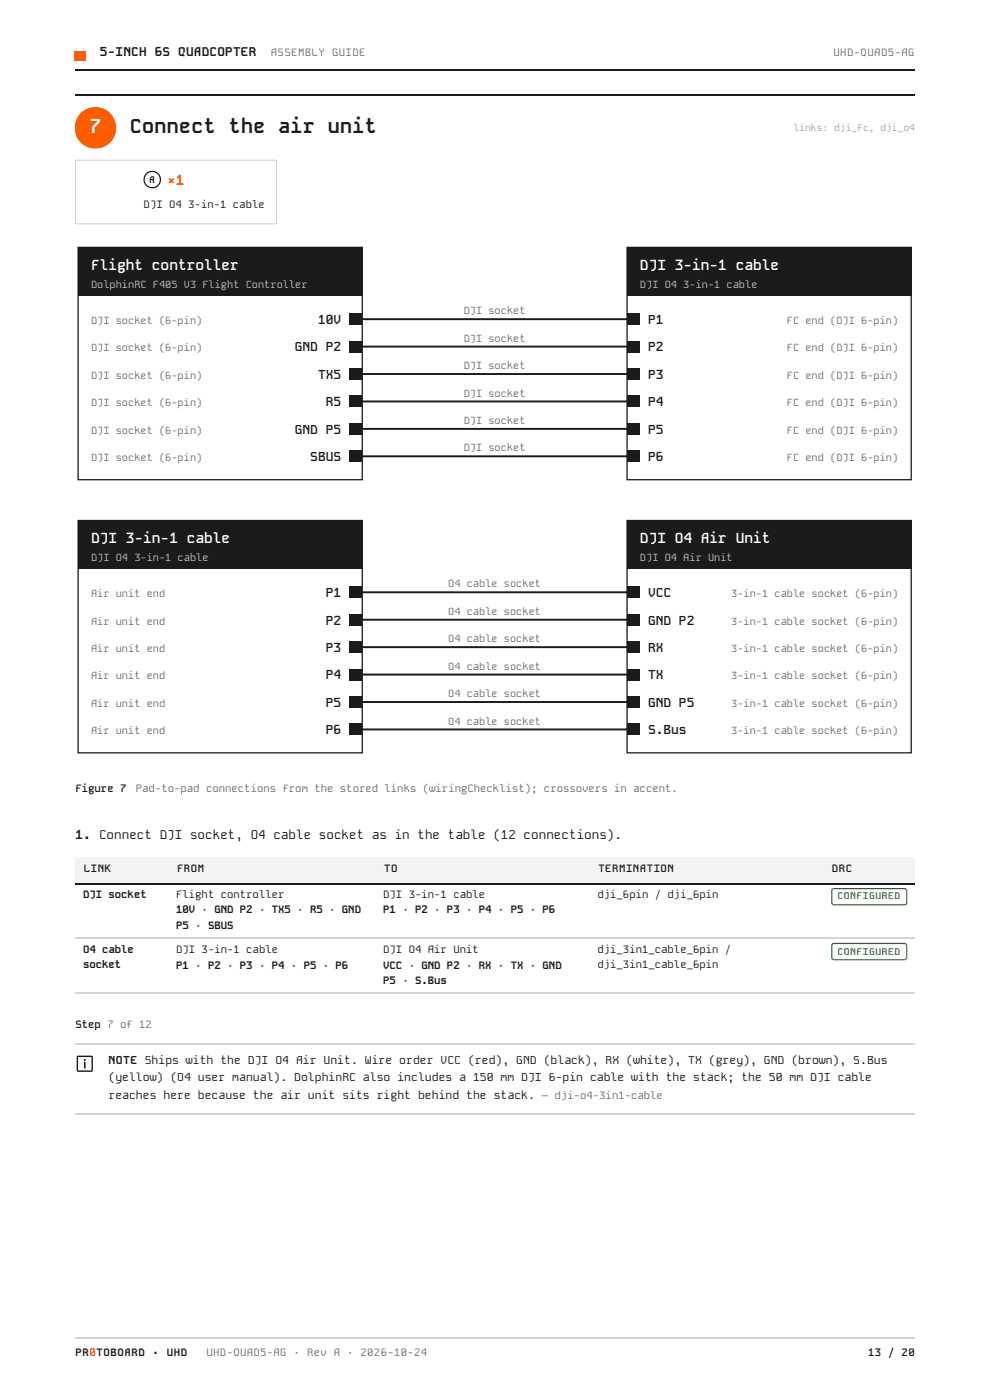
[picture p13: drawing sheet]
<svg xmlns="http://www.w3.org/2000/svg" width="210mm" height="297mm" viewBox="0 0 210 297" stroke-linecap="round" stroke-linejoin="round" font-family="sans-serif">
<defs><g id="words">
<text font-size="4.2" fill="#fff" x="19" y="28.3">7</text>
<text font-size="4.2" fill="#1b1b1b" x="27.5" y="28.3">Connect the air unit</text>
<g font-size="3.1" fill="#fff">
<text x="19.3" y="57.3">Flight controller</text>
<text x="135.7" y="57.3">DJI 3-in-1 cable</text>
<text x="19.3" y="115.2">DJI 3-in-1 cable</text>
<text x="135.7" y="115.2">DJI O4 Air Unit</text>
</g>
<text font-size="3" fill="#d94e00" x="35.5" y="39.2">×1</text>
<g font-size="2.7" fill="#1b1b1b">
<text x="21.2" y="11.9">5-INCH 6S QUADCOPTER</text>
<text x="67.4" y="68.7">10V</text>
<text x="137.4" y="68.7">P1</text>
<text x="62.5" y="74.6">GND P2</text>
<text x="137.4" y="74.6">P2</text>
<text x="67.4" y="80.4">TX5</text>
<text x="137.4" y="80.4">P3</text>
<text x="69.1" y="86.2">R5</text>
<text x="137.4" y="86.2">P4</text>
<text x="62.5" y="92">GND P5</text>
<text x="137.4" y="92">P5</text>
<text x="65.8" y="97.8">SBUS</text>
<text x="137.4" y="97.8">P6</text>
<text x="69.1" y="126.7">P1</text>
<text x="137.4" y="126.7">VCC</text>
<text x="69.1" y="132.5">P2</text>
<text x="137.4" y="132.5">GND P2</text>
<text x="69.1" y="138.3">P3</text>
<text x="137.4" y="138.3">RX</text>
<text x="69.1" y="144.1">P4</text>
<text x="69.1" y="150">P5</text>
<text x="137.4" y="144.1">TX</text>
<text x="137.4" y="150">GND P5</text>
<text x="69.1" y="155.8">P6</text>
<text x="137.4" y="155.8">S.Bus</text>
<text x="16" y="178.1">1. Connect DJI socket, O4 cable socket as in the table (12 connections).</text>
</g>
<g font-size="2.4" fill="#1b1b1b">
<text x="23" y="225.7">NOTE Ships with the DJI O4 Air Unit. Wire order VCC (red), GND (black), RX (white), TX (grey), GND (brown), S.Bus</text>
<text x="23" y="229.4">(yellow) (O4 user manual). DolphinRC also includes a 150 mm DJI 6-pin cable with the stack; the 50 mm DJI cable</text>
<text x="23" y="233.1">reaches here because the air unit sits right behind the stack. — dji-o4-3in1-cable</text>
</g>
<g font-size="2.3" fill="#6f6f6f">
<text x="57.4" y="11.9">ASSEMBLY GUIDE</text>
<text x="176.7" y="11.9">UHD-QUAD5-AG</text>
<text x="28.8" y="168">Pad-to-pad connections from the stored links (wiringChecklist); crossovers in accent.</text>
<text x="43.8" y="287.6">UHD-QUAD5-AG · Rev A · 2026-10-24</text>
</g>
<g font-size="2.3" fill="#1b1b1b">
<text x="30.5" y="44.2">DJI O4</text>
<text x="39.9" y="44.2">3-in-1 cable</text>
<text x="16" y="168">Figure 7</text>
<text x="17.8" y="184.9">LINK</text>
<text x="37.5" y="184.9">FROM</text>
<text x="81.4" y="184.9">TO</text>
<text x="126.9" y="184.9">TERMINATION</text>
<text x="176.4" y="184.9">DRC</text>
<text x="17.6" y="190.5">DJI socket</text>
<text x="37.3" y="190.5">Flight controller</text>
<text x="81.2" y="190.5">DJI 3-in-1 cable</text>
<text x="126.7" y="190.5">dji_6pin / dji_6pin</text>
<text x="37.3" y="193.7">10V · GND P2 · TX5 · R5 · GND</text>
<text x="37.3" y="197.1">P5 · SBUS</text>
<text x="81.2" y="193.7">P1 · P2 · P3 · P4 · P5 · P6</text>
<text x="17.6" y="202.1">O4 cable</text>
<text x="37.3" y="202.1">DJI 3-in-1 cable</text>
<text x="81.2" y="202.1">DJI O4 Air Unit</text>
<text x="126.7" y="202.1">dji_3in1_cable_6pin /</text>
<text x="17.6" y="205.3">socket</text>
<text x="37.3" y="205.6">P1 · P2 · P3 · P4 · P5 · P6</text>
<text x="81.2" y="205.6">VCC · GND P2 · RX · TX · GND</text>
<text x="81.2" y="208.8">P5 · S.Bus</text>
<text x="126.7" y="205.3">dji_3in1_cable_6pin</text>
<text x="16" y="218">Step 7 of 12</text>
<text x="16" y="287.6">PR0TOBOARD</text>
<text x="32.4" y="287.6">·</text>
<text x="35.3" y="287.6">UHD</text>
<text x="184.1" y="287.6">13 / 20</text>
</g>
<g font-size="2.2" fill="#bdbdbd">
<text x="19.3" y="61">DolphinRC F405 V3 Flight Controller</text>
<text x="135.7" y="61">DJI O4</text>
<text x="144.9" y="61">3-in-1 cable</text>
<text x="19.3" y="119">DJI O4</text>
<text x="28.5" y="119">3-in-1 cable</text>
<text x="135.7" y="119">DJI O4 Air Unit</text>
</g>
<g font-size="2.2" fill="#6f6f6f">
<text x="19.3" y="68.7">DJI socket (6-pin)</text>
<text x="98.3" y="66.7">DJI socket</text>
<text x="166.8" y="68.7">FC end (DJI 6-pin)</text>
<text x="19.3" y="74.6">DJI socket (6-pin)</text>
<text x="98.3" y="72.5">DJI socket</text>
<text x="166.8" y="74.6">FC end (DJI 6-pin)</text>
<text x="19.3" y="80.4">DJI socket (6-pin)</text>
<text x="98.3" y="78.3">DJI socket</text>
<text x="166.8" y="80.4">FC end (DJI 6-pin)</text>
<text x="19.3" y="86.2">DJI socket (6-pin)</text>
<text x="98.3" y="84.1">DJI socket</text>
<text x="98.3" y="90">DJI socket</text>
<text x="166.8" y="86.2">FC end (DJI 6-pin)</text>
<text x="19.3" y="92">DJI socket (6-pin)</text>
<text x="98.3" y="95.8">DJI socket</text>
<text x="166.8" y="92">FC end (DJI 6-pin)</text>
<text x="19.3" y="97.8">DJI socket (6-pin)</text>
<text x="166.8" y="97.8">FC end (DJI 6-pin)</text>
<text x="95" y="124.6">O4 cable socket</text>
<text x="19.3" y="126.7">Air unit end</text>
<text x="95" y="130.4">O4 cable socket</text>
<text x="155" y="126.7">3-in-1 cable socket (6-pin)</text>
<text x="19.3" y="132.5">Air unit end</text>
<text x="95" y="136.3">O4 cable socket</text>
<text x="155" y="132.5">3-in-1 cable socket (6-pin)</text>
<text x="19.3" y="138.3">Air unit end</text>
<text x="95" y="142.1">O4 cable socket</text>
<text x="155" y="138.3">3-in-1 cable socket (6-pin)</text>
<text x="19.3" y="144.1">Air unit end</text>
<text x="19.3" y="150">Air unit end</text>
<text x="95" y="147.9">O4 cable socket</text>
<text x="155" y="144.1">3-in-1 cable socket (6-pin)</text>
<text x="155" y="150">3-in-1 cable socket (6-pin)</text>
<text x="19.3" y="155.8">Air unit end</text>
<text x="95" y="153.7">O4 cable socket</text>
<text x="155" y="155.8">3-in-1 cable socket (6-pin)</text>
</g>
<text font-size="2" fill="#a3a3a3" x="168.3" y="27.8">links: dji_fc, dji_o4</text>
<text font-size="2" fill="#1b1b1b" x="31.6" y="38.9">A</text>
<g font-size="2" fill="#2e7d32">
<text x="177.5" y="190.8">CONFIGURED</text>
<text x="177.5" y="202.7">CONFIGURED</text>
</g>
</g></defs>
<path d="M15.9 14.9h178" fill="none" stroke="#1b1b1b" stroke-width=".26"/>
<path d="M15.9 10.8h2.4v2.2h-2.4z" fill="#ff5c00"/>
<path d="M15.9 20.2h178" fill="none" stroke="#1b1b1b" stroke-width=".26"/>
<g fill="#f3f3f3">
<path d="M15.9 181.8h19.8v5.8h-19.8z"/>
<path d="M35.7 181.8h43.9v5.8h-43.9z"/>
<path d="M79.6 181.8h41.8v5.8h-41.8z"/>
<path d="M121.4 181.8h3.7v5.8h-3.7z"/>
<path d="M125.1 181.8h49.5v5.8h-49.5z"/>
<path d="M174.6 181.8h19.3v5.8h-19.3z"/>
</g>
<path d="M15.9 187.5h178" fill="none" stroke="#1b1b1b" stroke-width=".26"/>
<path d="M15.9 199.1h178M15.9 210.7h178M15.9 221.6h178M15.9 236.4h178" fill="none" stroke="#d6d6d6" stroke-width=".26"/>
<circle cx="20.3" cy="27.1" r="4.4" fill="#ff5c00"/>
<path d="M16 34h42.6v13.5h-42.6z" fill="none" stroke="#d6d6d6" stroke-width=".26"/>
<circle cx="32.3" cy="38.1" r="1.73" fill="none" stroke="#1b1b1b" stroke-width=".26"/>
<path d="M16.6 52.5h60.2v49.3h-60.2z" fill="#fff"/>
<path d="M16.6 52.5h60.2v49.3h-60.2z" fill="none" stroke="#1b1b1b" stroke-width=".27"/>
<path d="M16.6 52.5h60.2v10.2h-60.2z" fill="#1b1b1b"/>
<path d="M132.9 52.5h60.3v49.3h-60.3z" fill="#fff"/>
<path d="M132.9 52.5h60.3v49.3h-60.3z" fill="none" stroke="#1b1b1b" stroke-width=".27"/>
<g fill="#1b1b1b">
<path d="M132.9 52.5h60.3v10.2h-60.3z"/>
<path d="M74.1 66.5h2.7v2.4h-2.7z"/>
<path d="M132.9 66.5h2.8v2.4h-2.8z"/>
</g>
<path d="M76.8 67.7h56.1" fill="none" stroke="#1b1b1b" stroke-width=".41"/>
<g fill="#1b1b1b">
<path d="M74.1 72.3h2.7v2.4h-2.7z"/>
<path d="M132.9 72.3h2.8v2.4h-2.8z"/>
</g>
<path d="M76.8 73.5h56.1" fill="none" stroke="#1b1b1b" stroke-width=".41"/>
<g fill="#1b1b1b">
<path d="M74.1 78.2h2.7v2.3h-2.7z"/>
<path d="M132.9 78.2h2.8v2.3h-2.8z"/>
</g>
<path d="M76.8 79.4h56.1" fill="none" stroke="#1b1b1b" stroke-width=".41"/>
<g fill="#1b1b1b">
<path d="M74.1 84h2.7v2.4h-2.7z"/>
<path d="M132.9 84h2.8v2.4h-2.8z"/>
</g>
<path d="M76.8 85.2h56.1" fill="none" stroke="#1b1b1b" stroke-width=".41"/>
<g fill="#1b1b1b">
<path d="M74.1 89.8h2.7v2.4h-2.7z"/>
<path d="M132.9 89.8h2.8v2.4h-2.8z"/>
</g>
<path d="M76.8 91h56.1" fill="none" stroke="#1b1b1b" stroke-width=".41"/>
<g fill="#1b1b1b">
<path d="M74.1 95.6h2.7v2.4h-2.7z"/>
<path d="M132.9 95.6h2.8v2.4h-2.8z"/>
</g>
<path d="M76.8 96.8h56.1" fill="none" stroke="#1b1b1b" stroke-width=".41"/>
<path d="M16.6 110.4h60.2v49.3h-60.2z" fill="#fff"/>
<path d="M16.6 110.4h60.2v49.3h-60.2z" fill="none" stroke="#1b1b1b" stroke-width=".27"/>
<path d="M16.6 110.4h60.2v10.3h-60.2z" fill="#1b1b1b"/>
<path d="M132.9 110.4h60.3v49.3h-60.3z" fill="#fff"/>
<path d="M132.9 110.4h60.3v49.3h-60.3z" fill="none" stroke="#1b1b1b" stroke-width=".27"/>
<g fill="#1b1b1b">
<path d="M132.9 110.4h60.3v10.3h-60.3z"/>
<path d="M74.1 124.5h2.7v2.4h-2.7z"/>
<path d="M132.9 124.5h2.8v2.4h-2.8z"/>
</g>
<path d="M76.8 125.7h56.1" fill="none" stroke="#1b1b1b" stroke-width=".41"/>
<g fill="#1b1b1b">
<path d="M74.1 130.3h2.7v2.4h-2.7z"/>
<path d="M132.9 130.3h2.8v2.4h-2.8z"/>
</g>
<path d="M76.8 131.5h56.1" fill="none" stroke="#1b1b1b" stroke-width=".41"/>
<g fill="#1b1b1b">
<path d="M74.1 136.1h2.7v2.4h-2.7z"/>
<path d="M132.9 136.1h2.8v2.4h-2.8z"/>
</g>
<path d="M76.8 137.3h56.1" fill="none" stroke="#1b1b1b" stroke-width=".41"/>
<g fill="#1b1b1b">
<path d="M74.1 141.9h2.7v2.4h-2.7z"/>
<path d="M132.9 141.9h2.8v2.4h-2.8z"/>
</g>
<path d="M76.8 143.1h56.1" fill="none" stroke="#1b1b1b" stroke-width=".41"/>
<g fill="#1b1b1b">
<path d="M74.1 147.7h2.7v2.4h-2.7z"/>
<path d="M132.9 147.7h2.8v2.4h-2.8z"/>
</g>
<path d="M76.8 148.9h56.1" fill="none" stroke="#1b1b1b" stroke-width=".41"/>
<g fill="#1b1b1b">
<path d="M74.1 153.6h2.7v2.3h-2.7z"/>
<path d="M132.9 153.6h2.8v2.3h-2.8z"/>
</g>
<path d="M76.8 154.8h56.1" fill="none" stroke="#1b1b1b" stroke-width=".41"/>
<path d="M176.5 188.7l.3-.2h15l.4 .4v2.7l-.4 .4-15.1-.1-.4-.4v-2.5zM176.5 200.3l.3-.1h15l.4 .3v2.7l-.4 .4h-15.1l-.4-.5v-2.5z" fill="none" stroke="#2e7d32" stroke-width=".26"/>
<path d="M16.5 224.1h3v3.1h-3z" fill="none" stroke="#1b1b1b" stroke-width=".3"/>
<path d="M18 225.4v1.1" fill="none" stroke="#1b1b1b" stroke-width=".35"/>
<circle cx="18" cy="224.9" r=".21" fill="#1b1b1b"/>
<path d="M15.9 283.8h178" fill="none" stroke="#d6d6d6" stroke-width=".26"/>
<use href="#words"/>
</svg>
